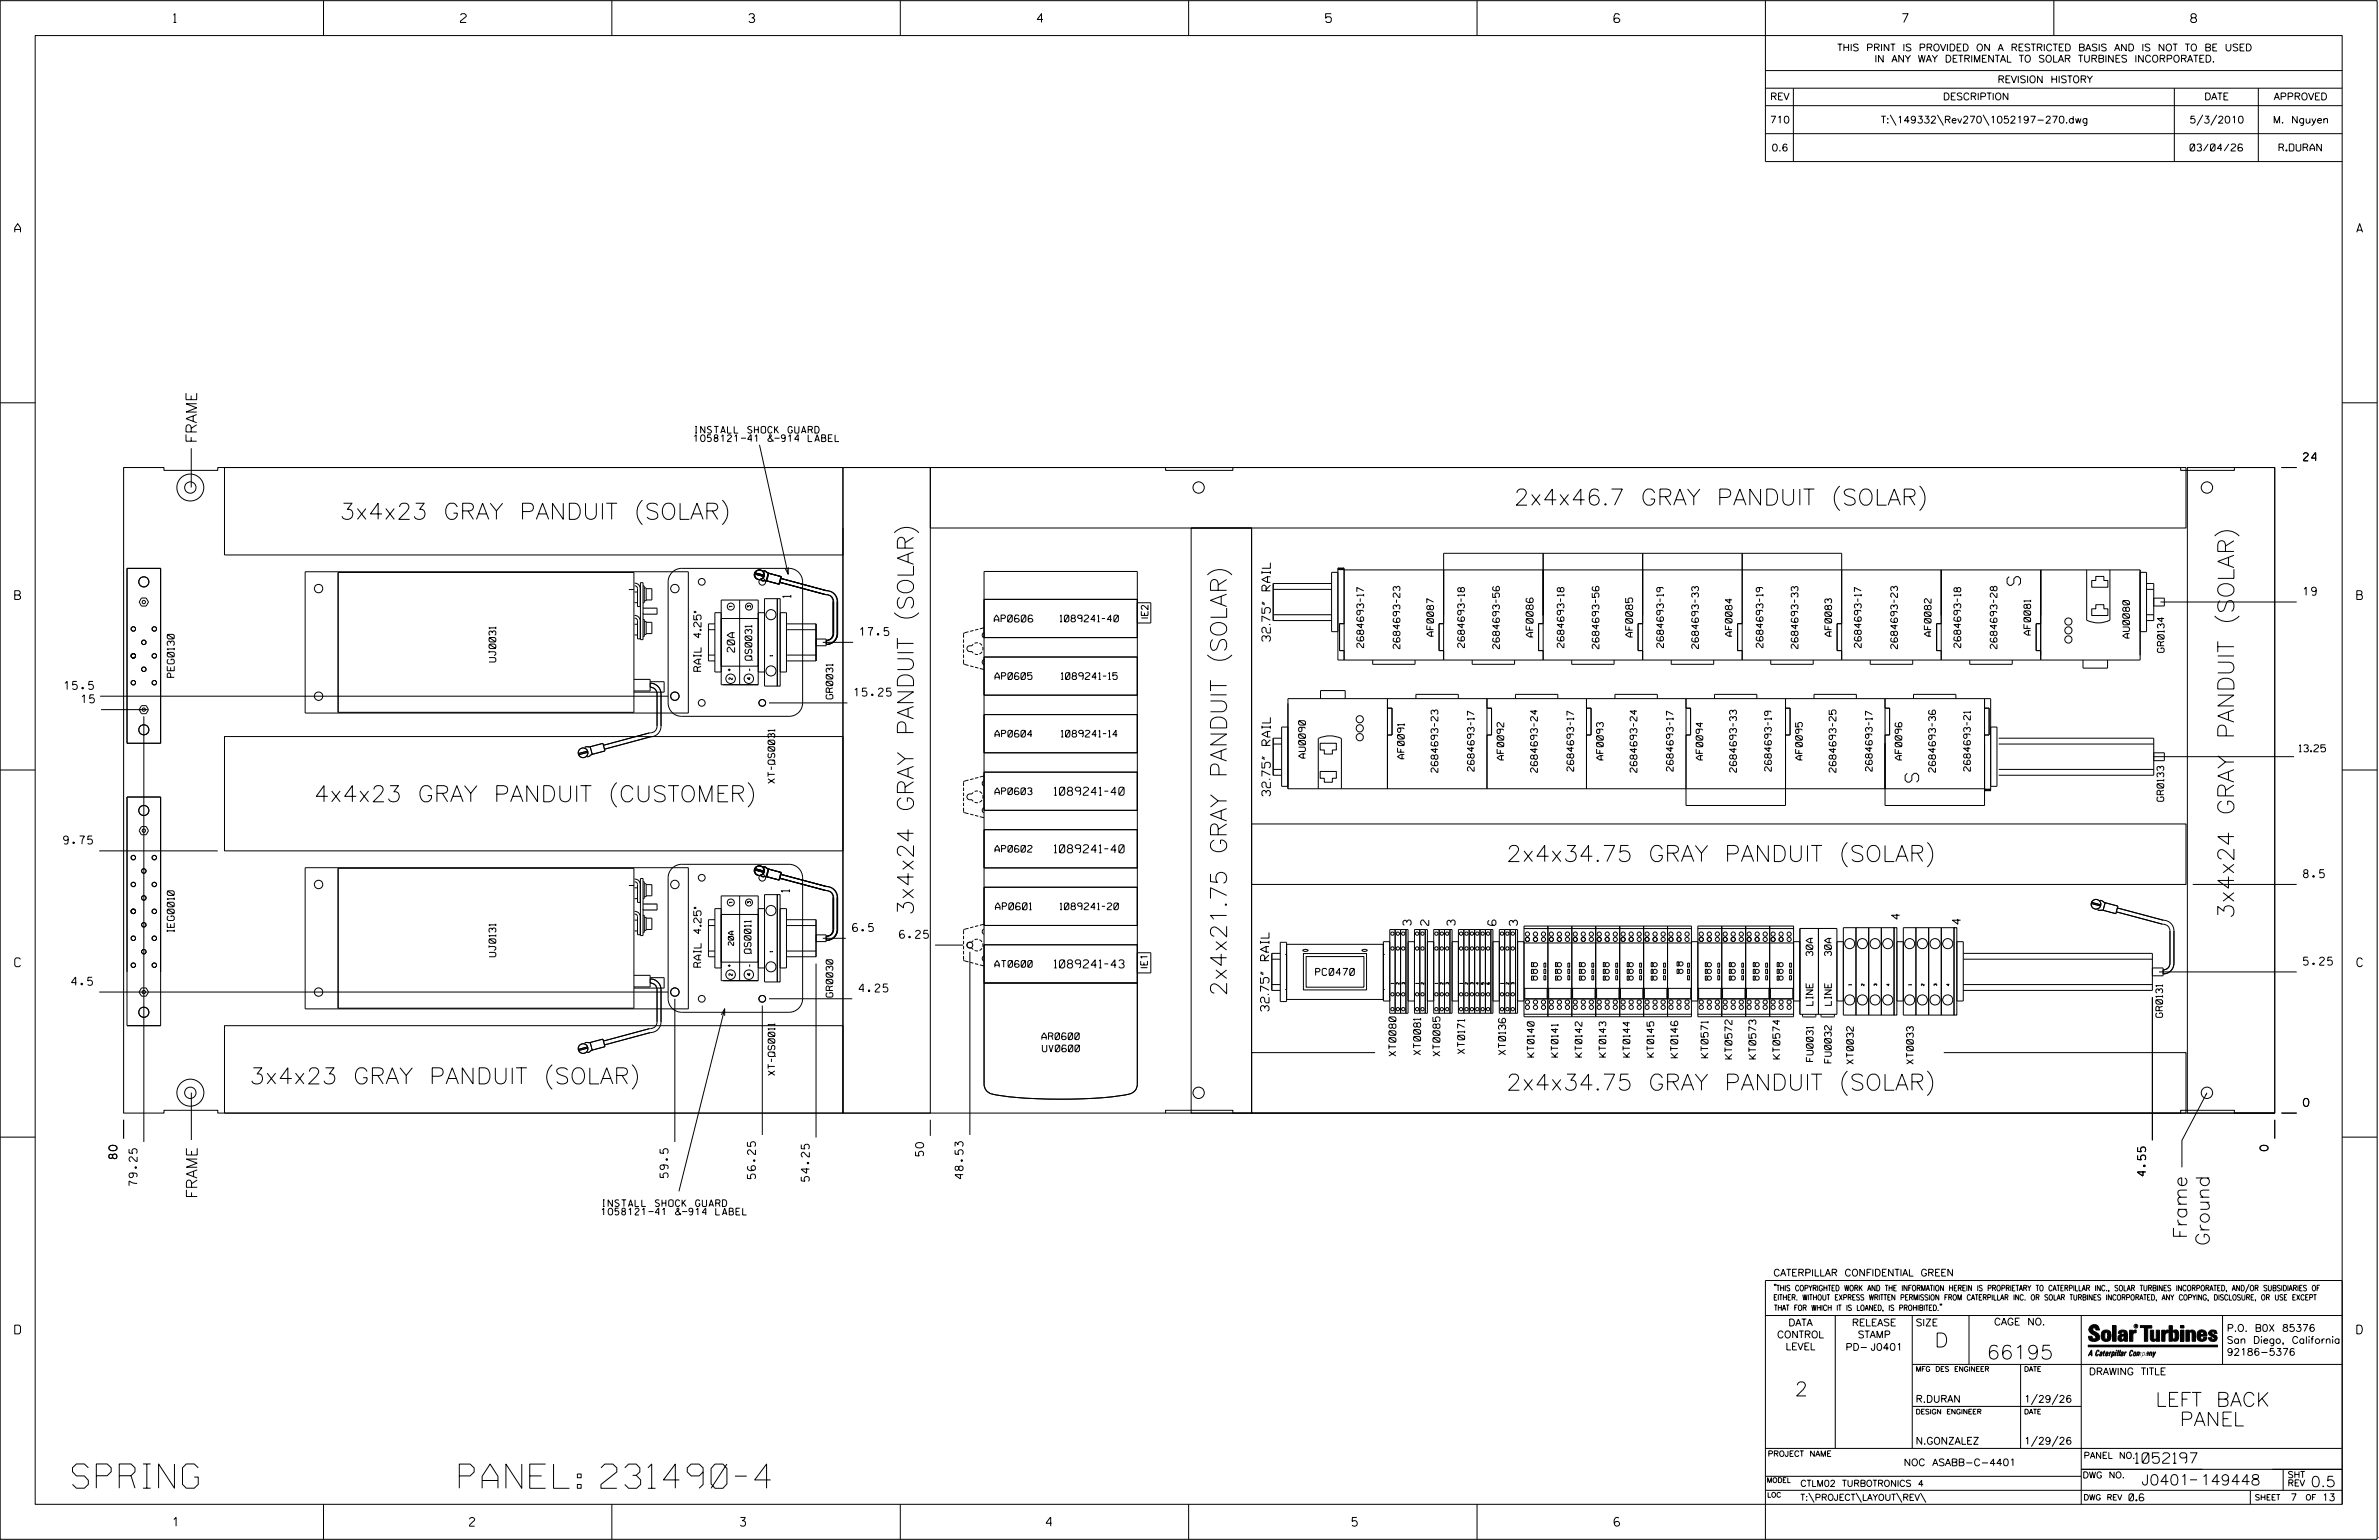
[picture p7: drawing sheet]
<svg xmlns="http://www.w3.org/2000/svg" width="864mm" height="559mm" viewBox="0 0 864 559" stroke-linecap="round" stroke-linejoin="round" font-family="sans-serif">
<defs><g id="words">
<g font-size="8.8">
<text x="26.3" y="540">SPRING</text>
<text x="166.7" y="540">PANEL: 231490-4</text>
</g>
<g font-size="5.9">
<text x="549.6" y="183.3">2x4x46.7 GRAY PANDUIT (SOLAR)</text>
<text x="123.3" y="188.4">3x4x23 GRAY PANDUIT (SOLAR)</text>
<text x="114" y="290.9">4x4x23 GRAY PANDUIT (CUSTOMER)</text>
<text x="546.8" y="312.6">2x4x34.75 GRAY PANDUIT (SOLAR)</text>
<text x="331.6" y="332.2" transform="rotate(-90 331.6 332.2)">3x4x24 GRAY PANDUIT (SOLAR)</text>
<text x="810.9" y="333.4" transform="rotate(-90 810.9 333.4)">3x4x24 GRAY PANDUIT (SOLAR)</text>
<text x="445.3" y="361.5" transform="rotate(-90 445.3 361.5)">2x4x21.75 GRAY PANDUIT (SOLAR)</text>
<text x="90.6" y="393.3">3x4x23 GRAY PANDUIT (SOLAR)</text>
<text x="546.8" y="395.6">2x4x34.75 GRAY PANDUIT (SOLAR)</text>
</g>
<g font-size="5.1">
<text x="702.3" y="488.8">D</text>
<text x="721.2" y="493.2">66195</text>
<text x="651.5" y="506.5">2</text>
<text x="782.4" y="510.3">LEFT BACK</text>
<text x="791.3" y="517.4">PANEL</text>
</g>
<g font-size="4.9">
<text x="728.6" y="209.2" transform="rotate(90 728.6 209.2)">S</text>
<text x="696.5" y="283.8" transform="rotate(-90 696.5 283.8)">S</text>
<text x="793.9" y="449.5" transform="rotate(-90 793.9 449.5)">Frame</text>
<text x="802" y="454.6" transform="rotate(-90 802 454.6)">Ground</text>
</g>
<g font-size="3.9">
<text x="71.4" y="160.8" transform="rotate(-90 71.4 160.8)">FRAME</text>
<text x="71.6" y="434.9" transform="rotate(-90 71.6 434.9)">FRAME</text>
</g>
<g font-size="3.8">
<text x="775.1" y="531">1052197</text>
<text x="777.4" y="538.9">J0401</text>
<text x="798.8" y="538.9">149448</text>
<text x="838.8" y="539.5">0.5</text>
</g>
<g font-size="3.2">
<text x="63" y="8.2">1</text>
<text x="167.2" y="8.2">2</text>
<text x="271.8" y="8.2">3</text>
<text x="376.5" y="8.2">4</text>
<text x="481.2" y="8.2">5</text>
<text x="690.6" y="8.2">7</text>
<text x="795.3" y="8.2">8</text>
<text x="5.4" y="84.3">A</text>
<text x="855.5" y="84.3">A</text>
<text x="5.4" y="217.5">B</text>
<text x="855.6" y="217.5">B</text>
<text x="5.4" y="350.8">C</text>
<text x="855.6" y="350.8">C</text>
<text x="5.4" y="484">D</text>
<text x="855.6" y="484">D</text>
<text x="62.8" y="553.8">1</text>
<text x="170.4" y="553.8">2</text>
<text x="268.8" y="553.8">3</text>
<text x="379.8" y="553.8">4</text>
<text x="490.8" y="553.8">5</text>
<text x="585.9" y="553.8">6</text>
</g>
<g font-size="3.1">
<text x="461.1" y="232.7" transform="rotate(-90 461.1 232.7)">32.75&quot; RAIL</text>
<text x="461.1" y="288.9" transform="rotate(-90 461.1 288.9)">32.75&quot; RAIL</text>
<text x="460.7" y="367" transform="rotate(-90 460.7 367)">32.75&quot; RAIL</text>
</g>
<g font-size="2.9">
<text x="836.2" y="167.2">24</text>
<text x="287.1" y="216.9" transform="rotate(-90 287.1 216.9)">1</text>
<text x="836.2" y="216">19</text>
<text x="312.2" y="230.7">17.5</text>
<text x="23.4" y="250.2">15.5</text>
<text x="29.6" y="255.1">15</text>
<text x="310.1" y="252.6">15.25</text>
<text x="382.7" y="288.6">1089241-40</text>
<text x="23.1" y="306.3">9.75</text>
<text x="382.7" y="309.4">1089241-40</text>
<text x="286.6" y="323.7" transform="rotate(-90 286.6 323.7)">1</text>
<text x="836.2" y="318.5">8.5</text>
<text x="512.2" y="335.8" transform="rotate(-90 512.2 335.8)">3</text>
<text x="518.6" y="335.8" transform="rotate(-90 518.6 335.8)">2</text>
<text x="528.2" y="335.8" transform="rotate(-90 528.2 335.8)">3</text>
<text x="550.8" y="335.8" transform="rotate(-90 550.8 335.8)">3</text>
<text x="689.6" y="333.5" transform="rotate(-90 689.6 333.5)">4</text>
<text x="711.7" y="335.3" transform="rotate(-90 711.7 335.3)">4</text>
<text x="309.5" y="338">6.5</text>
<text x="326.5" y="340.5">6.25</text>
<text x="382.7" y="351.2">1089241-43</text>
<text x="836.2" y="350.2">5.25</text>
<text x="26" y="357.5">4.5</text>
<text x="311.8" y="360">4.25</text>
<text x="836.2" y="401.5">0</text>
<text x="335.3" y="419.5" transform="rotate(-90 335.3 419.5)">50</text>
<text x="823.3" y="417.5" transform="rotate(-90 823.3 417.5)">0</text>
<text x="42.4" y="420.5" transform="rotate(-90 42.4 420.5)">80</text>
<text x="49.8" y="430.2" transform="rotate(-90 49.8 430.2)">79.25</text>
<text x="242.5" y="427.3" transform="rotate(-90 242.5 427.3)">59.5</text>
<text x="274.3" y="427.7" transform="rotate(-90 274.3 427.7)">56.25</text>
<text x="293.8" y="428.6" transform="rotate(-90 293.8 428.6)">54.25</text>
<text x="349.6" y="427.7" transform="rotate(-90 349.6 427.7)">48.53</text>
<text x="778.9" y="426.7" transform="rotate(-90 778.9 426.7)">4.55</text>
</g>
<g font-size="2.7">
<text x="266.7" y="236.6" transform="rotate(-90 266.7 236.6)">20A</text>
<text x="254.5" y="243.6" transform="rotate(-90 254.5 243.6)">RAIL 4.25&quot;</text>
<text x="254.5" y="350.9" transform="rotate(-90 254.5 350.9)">RAIL 4.25&quot;</text>
</g>
<text font-size="2.6" x="834.6" y="272.8">13.25</text>
<g font-size="2.5">
<text x="666.9" y="18.5">THIS PRINT IS PROVIDED ON A RESTRICTED BASIS AND IS NOT TO BE USED</text>
<text x="680.5" y="22.6">IN ANY WAY DETRIMENTAL TO SOLAR TURBINES INCORPORATED.</text>
<text x="725.1" y="30">REVISION HISTORY</text>
<text x="642.6" y="36.3">REV</text>
<text x="705.3" y="36.3">DESCRIPTION</text>
<text x="800.2" y="36.3">DATE</text>
<text x="825.4" y="36.3">APPROVED</text>
<text x="642.5" y="44.7">710</text>
<text x="682.8" y="44.7">T:\149332\Rev270\1052197-270.dwg</text>
<text x="794.8" y="44.7">5/3/2010</text>
<text x="825.1" y="44.7">M. Nguyen</text>
<text x="643.1" y="54.8">0.6</text>
<text x="795" y="54.8">03/04/26</text>
<text x="827.3" y="54.8">R.DURAN</text>
<text x="360.9" y="225.7">AP0606</text>
<text x="556.6" y="231.1" transform="rotate(-90 556.6 231.1)">AF0086</text>
<text x="592.7" y="231.1" transform="rotate(-90 592.7 231.1)">AF0085</text>
<text x="63.2" y="245.8" transform="rotate(-90 63.2 245.8)">PEG0130</text>
<text x="361.3" y="330.1">AP0601</text>
<text x="63.2" y="338.2" transform="rotate(-90 63.2 338.2)">IEG0010</text>
<text x="477.6" y="353.9">PC0470</text>
<text x="506.7" y="383.2" transform="rotate(-90 506.7 383.2)">XT0080</text>
<text x="515.7" y="382.8" transform="rotate(-90 515.7 382.8)">XT0081</text>
<text x="522.7" y="383.2" transform="rotate(-90 522.7 383.2)">XT0085</text>
<text x="531.7" y="382.3" transform="rotate(-90 531.7 382.3)">XT0171</text>
<text x="546.5" y="382.7" transform="rotate(-90 546.5 382.7)">XT0136</text>
<text x="609" y="383.8" transform="rotate(-90 609 383.8)">KT0146</text>
<text x="620" y="383.8" transform="rotate(-90 620 383.8)">KT0571</text>
<text x="628.7" y="384.3" transform="rotate(-90 628.7 384.3)">KT0572</text>
<text x="637.4" y="384.3" transform="rotate(-90 637.4 384.3)">KT0573</text>
<text x="646.1" y="384.3" transform="rotate(-90 646.1 384.3)">KT0574</text>
<text x="643.8" y="463">CATERPILLAR CONFIDENTIAL GREEN</text>
<text x="645.1" y="485.5">CONTROL</text>
<text x="649.2" y="481.1">DATA</text>
<text x="672.3" y="481.1">RELEASE</text>
<text x="674.4" y="485.5">STAMP</text>
<text x="695.4" y="481.1">SIZE</text>
<text x="723.8" y="480.8">CAGE NO.</text>
<text x="808.4" y="483.1">P.O. B0X 85376</text>
<text x="648.2" y="489.8">LEVEL</text>
<text x="669.9" y="490">PD- J0401</text>
<text x="808.4" y="487.5">San Diego, California</text>
<text x="808.4" y="491.8">92186-5376</text>
<text x="758.3" y="498.9">DRAWING TITLE</text>
<text x="695.4" y="508.9">R.DURAN</text>
<text x="734.8" y="508.9">1/29/26</text>
<text x="695.4" y="524.1">N.GONZALEZ</text>
<text x="734.8" y="524.1">1/29/26</text>
<text x="691.1" y="531.9">NOC ASABB-C-4401</text>
<text x="772.8" y="544.6">0.6</text>
<text x="831.4" y="544.6">7</text>
<text x="842.9" y="544.6">13</text>
</g>
<g font-size="2.4">
<text x="251.9" y="160.2">1058121-41 &amp;-914 LABEL</text>
<text x="251.9" y="157.2">INSTALL SHOCK GUARD</text>
<text x="384.8" y="225.7">1089241-40</text>
<text x="416.7" y="224.7" transform="rotate(-90 416.7 224.7)">IE2</text>
<text x="520.4" y="230.9" transform="rotate(-90 520.4 230.9)">AF0087</text>
<text x="628.8" y="230.9" transform="rotate(-90 628.8 230.9)">AF0084</text>
<text x="664.9" y="230.9" transform="rotate(-90 664.9 230.9)">AF0083</text>
<text x="701" y="230.9" transform="rotate(-90 701 230.9)">AF0082</text>
<text x="737.1" y="230.4" transform="rotate(-90 737.1 230.4)">AF0081</text>
<text x="773" y="231.5" transform="rotate(-90 773 231.5)">AU0080</text>
<text x="272.9" y="239.6" transform="rotate(-90 272.9 239.6)">QS0031</text>
<text x="495" y="235" transform="rotate(-90 495 235)">2684693-17</text>
<text x="508.2" y="235.4" transform="rotate(-90 508.2 235.4)">2684693-23</text>
<text x="531.6" y="235" transform="rotate(-90 531.6 235)">2684693-18</text>
<text x="544.3" y="235.4" transform="rotate(-90 544.3 235.4)">2684693-56</text>
<text x="567.7" y="235" transform="rotate(-90 567.7 235)">2684693-18</text>
<text x="580.4" y="235.4" transform="rotate(-90 580.4 235.4)">2684693-56</text>
<text x="603.9" y="235" transform="rotate(-90 603.9 235)">2684693-19</text>
<text x="616.6" y="235.4" transform="rotate(-90 616.6 235.4)">2684693-33</text>
<text x="640" y="235" transform="rotate(-90 640 235)">2684693-19</text>
<text x="652.7" y="235.4" transform="rotate(-90 652.7 235.4)">2684693-33</text>
<text x="675.6" y="235" transform="rotate(-90 675.6 235)">2684693-17</text>
<text x="688.8" y="235.4" transform="rotate(-90 688.8 235.4)">2684693-23</text>
<text x="711.7" y="235" transform="rotate(-90 711.7 235)">2684693-18</text>
<text x="724.9" y="235.4" transform="rotate(-90 724.9 235.4)">2684693-28</text>
<text x="785.6" y="236.7" transform="rotate(-90 785.6 236.7)">GR0134</text>
<text x="180" y="240.2" transform="rotate(-90 180 240.2)">UJ0031</text>
<text x="361.2" y="246.5">AP0605</text>
<text x="385.2" y="246.5">1089241-15</text>
<text x="302.3" y="253.6" transform="rotate(-90 302.3 253.6)">GR0031</text>
<text x="361.2" y="267.4">AP0604</text>
<text x="385.2" y="267.4">1089241-14</text>
<text x="473.9" y="275.1" transform="rotate(-90 473.9 275.1)">AU0090</text>
<text x="509.8" y="275.4" transform="rotate(-90 509.8 275.4)">AF0091</text>
<text x="545.9" y="275.8" transform="rotate(-90 545.9 275.8)">AF0092</text>
<text x="582" y="275.8" transform="rotate(-90 582 275.8)">AF0093</text>
<text x="618.1" y="275.8" transform="rotate(-90 618.1 275.8)">AF0094</text>
<text x="654.3" y="275.8" transform="rotate(-90 654.3 275.8)">AF0095</text>
<text x="690.4" y="275.8" transform="rotate(-90 690.4 275.8)">AF0096</text>
<text x="522" y="280.3" transform="rotate(-90 522 280.3)">2684693-23</text>
<text x="535.1" y="279.8" transform="rotate(-90 535.1 279.8)">2684693-17</text>
<text x="558.1" y="280.3" transform="rotate(-90 558.1 280.3)">2684693-24</text>
<text x="571.3" y="279.8" transform="rotate(-90 571.3 279.8)">2684693-17</text>
<text x="594.2" y="280.3" transform="rotate(-90 594.2 280.3)">2684693-24</text>
<text x="607.4" y="279.8" transform="rotate(-90 607.4 279.8)">2684693-17</text>
<text x="630.3" y="280.2" transform="rotate(-90 630.3 280.2)">2684693-33</text>
<text x="643" y="279.8" transform="rotate(-90 643 279.8)">2684693-19</text>
<text x="666.5" y="280.3" transform="rotate(-90 666.5 280.3)">2684693-25</text>
<text x="679.6" y="279.8" transform="rotate(-90 679.6 279.8)">2684693-17</text>
<text x="702.6" y="280.2" transform="rotate(-90 702.6 280.2)">2684693-36</text>
<text x="715.3" y="279.8" transform="rotate(-90 715.3 279.8)">2684693-21</text>
<text x="281.2" y="284.2" transform="rotate(-90 281.2 284.2)">XT-QS0031</text>
<text x="361.2" y="288.3">AP0603</text>
<text x="785.5" y="290.8" transform="rotate(-90 785.5 290.8)">GR0133</text>
<text x="361.2" y="309.2">AP0602</text>
<text x="384.8" y="330.1">1089241-20</text>
<text x="180" y="347.2" transform="rotate(-90 180 347.2)">UJ0131</text>
<text x="272.6" y="345.9" transform="rotate(-90 272.6 345.9)">QS0011</text>
<text x="658.1" y="346.8" transform="rotate(-90 658.1 346.8)">30A</text>
<text x="664.8" y="346.8" transform="rotate(-90 664.8 346.8)">30A</text>
<text x="361.1" y="351">AT0600</text>
<text x="416.5" y="351.6" transform="rotate(-90 416.5 351.6)">IE1</text>
<text x="302.3" y="361.8" transform="rotate(-90 302.3 361.8)">GR0030</text>
<text x="658.1" y="364.8" transform="rotate(-90 658.1 364.8)">LINE</text>
<text x="664.8" y="364.8" transform="rotate(-90 664.8 364.8)">LINE</text>
<text x="785.1" y="369.2" transform="rotate(-90 785.1 369.2)">GR0131</text>
<text x="378.2" y="377.2">AR0600</text>
<text x="378.4" y="381.6">UV0600</text>
<text x="556.9" y="383.6" transform="rotate(-90 556.9 383.6)">KT0140</text>
<text x="565.6" y="383.6" transform="rotate(-90 565.6 383.6)">KT0141</text>
<text x="574.3" y="383.6" transform="rotate(-90 574.3 383.6)">KT0142</text>
<text x="582.9" y="383.6" transform="rotate(-90 582.9 383.6)">KT0143</text>
<text x="591.6" y="383.6" transform="rotate(-90 591.6 383.6)">KT0144</text>
<text x="600.3" y="383.6" transform="rotate(-90 600.3 383.6)">KT0145</text>
<text x="658.2" y="385.2" transform="rotate(-90 658.2 385.2)">FU0031</text>
<text x="664.8" y="385.7" transform="rotate(-90 664.8 385.7)">FU0032</text>
<text x="672.8" y="386.1" transform="rotate(-90 672.8 386.1)">XT0032</text>
<text x="694.6" y="386.1" transform="rotate(-90 694.6 386.1)">XT0033</text>
<text x="281.3" y="390.2" transform="rotate(-90 281.3 390.2)">XT-QS0011</text>
<text x="218.3" y="437.8">INSTALL SHOCK GUARD</text>
<text x="218.3" y="440.8">1058121-41 &amp;-914 LABEL</text>
</g>
<g font-size="2.3">
<text x="756.4" y="529.2">PANEL NO.</text>
<text x="653.5" y="539.4">CTLM02 TURBOTRONICS 4</text>
<text x="756" y="536.3">DWG NO.</text>
<text x="830.4" y="539.3">REV</text>
<text x="830.4" y="536.2">SHT</text>
<text x="653.5" y="544.5">T:\PROJECT\LAYOUT\REV\</text>
</g>
<g font-size="2">
<text x="266.3" y="343" transform="rotate(-90 266.3 343)">20A</text>
<text x="643.8" y="468.4">&quot;THIS COPYRIGHTED WORK AND THE INFORMATION HEREIN IS PROPRIETARY TO CATERPILLAR INC., SOLAR TURBINES INCORPORATED, AND/OR SUBSIDIARIES OF</text>
<text x="643.8" y="471.8">EITHER. WITHOUT EXPRESS WRITTEN PERMISSION FROM CATERPILLAR INC. OR SOLAR TURBINES INCORPORATED, ANY COPYING, DISCLOSURE, OR USE EXCEPT</text>
<text x="644" y="475.6">THAT FOR WHICH IT IS LOANED, IS PROHIBITED.&quot;</text>
<text x="641.7" y="528.5">PROJECT NAME</text>
<text x="756.3" y="544.3">DWG REV</text>
<text x="818.5" y="544.3">SHEET</text>
<text x="836.9" y="544.3">OF</text>
</g>
<g font-size="1.8">
<text x="695.4" y="497.6">MFG DES ENGINEER</text>
<text x="734.8" y="497.6">DATE</text>
<text x="695.4" y="513.1">DESIGN ENGINEER</text>
<text x="734.8" y="513.1">DATE</text>
<text x="641.3" y="538">MODEL</text>
<text x="641.5" y="543.3">LOC</text>
</g>
<g font-size="1.2">
<text x="265.9" y="220.5" transform="rotate(-90 265.9 220.5)">1</text>
<text x="272.5" y="220.5" transform="rotate(-90 272.5 220.5)">3</text>
<text x="272.8" y="243.5" transform="rotate(-90 272.8 243.5)">-</text>
<text x="265.8" y="246.6" transform="rotate(-90 265.8 246.6)">2</text>
<text x="272.4" y="246.6" transform="rotate(-90 272.4 246.6)">4</text>
<text x="265.9" y="327.8" transform="rotate(-90 265.9 327.8)">1</text>
<text x="272.5" y="327.8" transform="rotate(-90 272.5 327.8)">3</text>
<text x="272.8" y="350.8" transform="rotate(-90 272.8 350.8)">-</text>
<text x="265.8" y="354" transform="rotate(-90 265.8 354)">2</text>
<text x="272.4" y="354" transform="rotate(-90 272.4 354)">4</text>
</g>
<g font-size="1">
<text x="280.5" y="238.1" transform="rotate(-90 280.5 238.1)">1</text>
<text x="280.5" y="345.5" transform="rotate(-90 280.5 345.5)">1</text>
<text x="506" y="357" transform="rotate(-90 506 357)">1</text>
<text x="507.9" y="357.2" transform="rotate(-90 507.9 357.2)">2</text>
<text x="509.9" y="357.2" transform="rotate(-90 509.9 357.2)">3</text>
<text x="514.9" y="357" transform="rotate(-90 514.9 357)">1</text>
<text x="516.9" y="357.2" transform="rotate(-90 516.9 357.2)">2</text>
<text x="521.9" y="357" transform="rotate(-90 521.9 357)">1</text>
<text x="523.9" y="357.2" transform="rotate(-90 523.9 357.2)">2</text>
<text x="525.8" y="357.2" transform="rotate(-90 525.8 357.2)">3</text>
<text x="530.9" y="357" transform="rotate(-90 530.9 357)">1</text>
<text x="532.8" y="357.2" transform="rotate(-90 532.8 357.2)">2</text>
<text x="534.8" y="357.2" transform="rotate(-90 534.8 357.2)">3</text>
<text x="536.8" y="357.2" transform="rotate(-90 536.8 357.2)">4</text>
<text x="538.7" y="357.2" transform="rotate(-90 538.7 357.2)">5</text>
<text x="540.7" y="357.2" transform="rotate(-90 540.7 357.2)">6</text>
<text x="545.7" y="357" transform="rotate(-90 545.7 357)">1</text>
<text x="547.7" y="357.2" transform="rotate(-90 547.7 357.2)">2</text>
<text x="549.6" y="357.2" transform="rotate(-90 549.6 357.2)">3</text>
<text x="672.1" y="357.5" transform="rotate(-90 672.1 357.5)">1</text>
<text x="676.7" y="357.7" transform="rotate(-90 676.7 357.7)">2</text>
<text x="681.3" y="357.7" transform="rotate(-90 681.3 357.7)">3</text>
<text x="685.9" y="357.7" transform="rotate(-90 685.9 357.7)">4</text>
<text x="693.8" y="357.5" transform="rotate(-90 693.8 357.5)">1</text>
<text x="698.4" y="357.7" transform="rotate(-90 698.4 357.7)">2</text>
<text x="703" y="357.7" transform="rotate(-90 703 357.7)">3</text>
<text x="707.7" y="357.7" transform="rotate(-90 707.7 357.7)">4</text>
</g>
<text font-size=".9" x="775.1" y="481.7">R</text>
</g></defs>
<g fill="none" stroke="#000" stroke-width=".36">
<path d="M.1 .2h862.8v558.4h-862.8zM12.8 12.9h837.4v533h-837.4zM117.4 .2v12.7M222.1 .2v12.7M326.8 .2v12.7M431.5 .2v12.7M536.2 .2v12.7M587.9 5.5l-.5-.5h-1l-.5 1v1.7l.5 .4h1l.6-.4v-.6l-.6-.5h-1l-.5 .5M640.9 .2v58.4h209.3M745.6 .2v12.7M640.9 25.6h209.3M640.9 32h209.3"/>
<path d="M640.9 38.3h209.3M651 32v26.6M789.3 32v26.6M819.8 32v26.6M640.9 48.5h209.3M686.2 41.7l2.1 3.8M703.3 41.7l2.2 3.8M719.9 41.7l2.1 3.8M799.6 41.7l-2.1 3.8M804.7 41.7l-2.2 3.8M.1 146.2h12.7M850.2 146.2h12.7"/>
<path d="M44.9 169.7h14.6v1h19.6v-1h344v1h24.4v-1h344.1v1h19.5v-1h14.6v234.2h-14.6v-1h-19.5v1h-344.1v-1h-24.4v1h-344v-1h-19.6v1h-14.6zM69.4 162.7v14.2M81.5 169.7h224.5v31.7h-224.5zM275.7 161.4l10.4 47M306 169.7h31.7v234.2h-31.7zM337.7 169.7h455.8v21.9h-455.8zM667.8 176.4a6 6 0 0 0 0 8.9M696.8 176.4a6 6 0 0 1 0 8.9M794 169.7h31.7v234.2h-31.7zM828.2 169.7h5.5M233.2 181.5a6 6 0 0 0 0 8.9M262.2 181.5a6 6 0 0 1 0 8.9"/>
<path d="M306 191.6v212.3M324.6 193.3a6 6 0 0 1 9 0M432.4 191.6h21.9v212.3h-21.9zM432.4 191.6h21.9v212.3M803.9 194.5a6 6 0 0 1 9 0M46.1 206.2h12.2v63.5h-12.2zM51.4 217h1.7l.8 1.4-.8 1.5h-1.7l-.9-1.5zM110.8 207.5h139.1v51.2h-139.1zM122.7 207.7h107.4v50.8h-107.4zM228.3 213.9h1.8M230.3 218.7h1.1M230.3 214.8h1.1"/>
<path d="M230.3 211.6a1.99 1.99 0 0 1 2.1 2v6.5h-1v-6.5a.98 .98 0 0 0-1.1-1M232.5 211.4h.9v20.7h-.9zM233.4 212.6h.5v6.1h-.5M233.9 213.3h.7v4.7h-.7M234.6 213.6h2v4.1h-2M244 207.7l1.6-1.1 1.8-.4h39.1a4.9 4.9 0 0 1 4.9 4.9v44a4.9 4.9 0 0 1-4.9 4.8h-39.1a4.9 4.9 0 0 1-4.9-4.8v-44l.4-1.8zM261.8 217.7h13.4v30.8h-13.4zM268.5 217.7v30.8M273.8 208.3l3.6 .9M273.9 207.9l3.6 .8M276.2 210.6l2.1 .2M276.4 210.6l2.1 .2"/>
<path d="M277.1 207.1l2 .9M277.3 207.1l2 .9M277.5 217.2h4.7v31.8h-4.7zM279.1 208l4.6 1.2-.7 2.8-4.9-1.3 .8-2.7 4.6 1.2-.7 2.8M279.1 208l-.8 2.7M282.2 217.2h1v31.8h-1zM283.1 211.3l16.7 4.5M283.3 209.9l16.7 4.4a3.9 3.9 0 0 1 3.9 3.9v11.7a4 4 0 0 1-4 3.9M283.5 209.9l16.7 4.4a3.9 3.9 0 0 1 3.9 3.9v11.7a3.9 3.9 0 0 1-4 3.9v-1.4a2.48 2.48 0 0 0 2.5-2.5v-11.7a2.55 2.55 0 0 0-3-2.4l-16.7-4.5M286.2 205.8l-.1 2.6-1.1-2.3M300 215.8a2.41 2.41 0 0 1 2.4 2.4v11.7a2.47 2.47 0 0 1-2.4 2.5M357.2 217.5h55.7v13.9h-55.7z"/>
<path d="M357.2 217.5h55.7M357.2 207.4h55.7v186a4 4 0 0 1-4.2 3.9l-6.9 .9-8.8 .5-10.2 .1-9-.2a63.7 63.7 0 0 1-14.7-2 3.7 3.7 0 0 1-1.9-3.2zM412.9 218.7h4.9v7.4h-4.9M438.3 208.6a6 6 0 0 1 8.9 0M462.2 213.9h21.1M483.3 211.7h-21.1v13.5h21.1M485.7 206.1v33.4h291.2v-32.7h-289M485.7 206.1h2.2M485.7 207.7h-2.3v21.5h2.3M487.9 206.1v33.4M487.9 206.1l-2.2 .6h2.2l-2.2-.6M560.2 200.8v38.7"/>
<path d="M596.3 200.8v38.7M632.4 200.8v38.7M704.7 206.8v32.7M740.8 206.8v32.7M757.5 206.8v18.2a9.5 9.5 0 0 0 8.4 0v-18.2M759.3 210.6h1.5v-1.4h2.9v1.4h1.5v2.5h-5.9zM776.9 207.7h2.3v21.5h-2.3M779.2 211.7h2.6v13.5h-2.6M779.2 213.9h2.6M781.8 217h3.9v2.9h-3.9M784.3 218.4h49.4M230.3 230.4h1.1"/>
<path d="M230.3 226.5h1.1M230.3 223.3a1.99 1.99 0 0 1 2.1 2v6.5h-1v-6.5a.99 .99 0 0 0-1.1-1M233.4 224.8h.5v6.1h-.5M233.4 220.6l1.3 .2 .2-.2 .3 .2 .2-.2 .3 .2 .2-.2 .2 .2 .3-.2 .2 .2 .3-.2 .2 .2 .3-.2 .2 .2 .3-.2 .2 .2 .2-.2 .2 2.3-1.1-.2-.3 .3-.2-.3-.3 .3-.2-.3-.3 .3-.2-.3-.2 .3-.3-.3-.2 .3-.3-.3-.2 .3-.2-.3-.3 .3-.2-.3-.3 .3-.3-.6M233.9 225.5h.7v4.7h-.7M234.6 225.8h2v4.1h-2M257.2 228.5h2.3M257.2 237.7h2.3M259.5 226.4h-2.3v13.4h2.3M261.8 224.4h13.4v17.3h-13.4zM261.8 222.3h-2.3v21.5h2.3M275.2 222.3h2.3"/>
<path d="M283.2 222.3h2.3v21.5h-2.3zM285.7 226.4h10.5v13.4h-10.5M285.7 228.5h10.5M285.7 237.7h10.5M296.2 231.9h3.7v2.4h-3.7M298.7 233.1h11M299.9 232.4h.1M324.6 222.3a6 6 0 0 0 9 0M349.8 239.3l.1 1.7 1.7 .5M349.8 232v1.2M349.8 233.9v1.2M349.8 235.7v1.2"/>
<path d="M349.8 237.5v1.2M351.6 229.2l-1.7 .5-.1 1.7M353.3 233.8l-.5 .5h-.7a1.06 1.06 0 0 0-1.1 1.1 1.06 1.06 0 0 0 1.1 1h.7l.5 .6M353.4 228.8l-1.2 .3M353.8 237.3l1.2 .2M355 233.3l-1.2 .1M355.1 228.3l-1.2 .3M355.6 233.4l.9 .8M356.5 236.5l-.9 .8M356.7 234.8v1.2M357.2 239.3a1.08 1.08 0 0 0-.6 1 1.08 1.08 0 0 0 .6 .9M357.2 227.8l-1.5 .4"/>
<path d="M357.2 229.5a1.06 1.06 0 0 0-.6 1 1.06 1.06 0 0 0 .6 1M357.2 238.4h55.7v13.8h-55.7zM357.2 238.4h55.7M357.2 231.4h55.7M438.3 237.6a6 6 0 0 0 8.9 0M462.2 223.1h21.1M487.9 226.3h-1.6v9.8h1.6M498.3 239.5v1.6h15.4v-1.6M524.1 226.3h-1.7v9.8h1.7M524.1 239.5v-38.7h144.4v38.7M534.4 239.5v1.6h15.4v-1.6M560.2 226.3h-1.7v9.8h1.7"/>
<path d="M570.5 239.5v1.6h15.4v-1.6M596.3 226.3h-1.7v9.8h1.7M606.7 239.5v1.6h15.4v-1.6M632.4 226.3h-1.6v9.8h1.6M642.8 239.5v1.6h15.4v-1.6M668.5 226.3h-1.6v9.8h1.6M678.9 239.5v1.6h15.4v-1.6M704.7 226.3h-1.7v9.8h1.7M715 239.5v1.6h15.5v-1.6M740.8 226.3h-1.7v9.8h1.7M756.1 239.5v2.9h9v-2.9M759.3 220.9h1.5v-1.5h2.9v1.5h1.5v2.4h-5.9z"/>
<path d="M779.2 223.1h2.6M803.9 223.5a6 6 0 0 0 9 0M36.3 252.6h206.2M36.7 257.5h17M51.4 256h1.7l.8 1.5-.8 1.5h-1.7l-.9-1.5zM52.2 259.9v154.5M230.1 246.5h5.9v4.2h-5.9M236 247.9a3.9 3.9 0 0 1 4 3.9v11.7a3.9 3.9 0 0 1-3.9 3.9l-16.7 4.5M236 249.3h.1M236 247.4h5.1v3.7h-11M236.1 249.3a2.47 2.47 0 0 1 2.4 2.5v11.7a2.5 2.5 0 0 1-2.8 2.5l-16.7 4.4M264.2 243.1h1.1"/>
<path d="M264.7 242.6v.9M275.2 243.8h2.3M279.2 255.1h28.4M352.2 241.7l1.2 .2M353.9 242.1l1.2 .3M355.7 242.6l1.5 .3M357.2 259.3h55.7v13.9h-55.7zM357.2 259.3h55.7M357.2 252.2h55.7M479.4 253.5v-2.9h8.9v2.9M503.7 257h1.6v9.7h-1.6M503.7 253.5v32.7"/>
<path d="M514 253.5v-1.5h15.4v1.5M539.8 257h1.6v9.7h-1.6M539.8 253.5v32.7M550.1 253.5v-1.5h15.4v1.5M575.9 257h1.7v9.7h-1.7M575.9 253.5v32.7M586.2 253.5v-1.5h15.4v1.5M612 257h1.7v9.7h-1.7M612 253.5v38.8h36.2v-38.8M622.4 253.5v-1.5h15.4v1.5M648.2 257h1.6v9.7h-1.6M658.5 253.5v-1.5h15.4v1.5"/>
<path d="M684.3 253.5v38.8h36.1v-38.8M684.3 257h1.6v9.7h-1.6M694.6 253.5v-1.5h15.4v1.5M720.4 257h1.7v9.7h-1.7M.1 279.4h12.7M81.5 267.3h224.5v41.5h-224.5zM213.3 272.6l-3.4 .8M213.4 273l-3.4 .9M214.2 271l4.7-1.3 .7 2.8-4.6 1.2zM214.4 270.9l-2.1 .2M215.2 273.7l-2 .9M357.2 273.2h55.7"/>
<path d="M462.2 279.2h3M462.2 270h3M465.2 267.9h-3v13.4h3M467.5 263.8h-2.3v21.5h2.3M479.2 269.7h5.9v2.4h-1.4v1.5h-3v-1.5h-1.5zM479.2 279.9h5.9v2.5h-1.4v1.4h-3v-1.4h-1.5zM722.6 263.8h2.3v21.5h-2.3M725.6 267.9h56.2v13.4h-56.2M725.6 279.2h56.2M725.6 270h56.2M781.8 273.2h3.9v2.8h-3.9M781.8 274.6h51"/>
<path d="M850.2 279.4h12.7M46.1 289.2h12.2v83h-12.2zM51.4 299.9h1.7l.8 1.5-.8 1.5h-1.7l-.9-1.5zM223.9 284a6 6 0 0 0 0 8.9M271.5 284a6 6 0 0 1 0 8.9M349.8 293.1l.1 1.7 1.7 .5M349.8 285.8v1.2M349.8 287.6v1.3M349.8 289.5v1.2M349.8 291.3v1.2M351.6 283l-1.7 .5-.1 1.7M352.2 295.4l1.2 .3"/>
<path d="M353.3 287.5l-.5 .6h-.7a1.06 1.06 0 0 0-1.1 1 1.06 1.06 0 0 0 1.1 1.1h.7l.5 .6M353.4 282.6l-1.2 .3M353.8 291.1l1.2 .2M353.9 295.9l1.2 .3M355 287l-1.2 .2M355.1 282.1l-1.2 .3M355.6 287.2l.9 .8M355.7 296.3l1.5 .4M356.5 290.3l-.9 .8M356.7 288.5v1.2M357.2 293.1a1.08 1.08 0 0 0-.6 .9 1.08 1.08 0 0 0 .6 1M357.2 281.6l-1.5 .3"/>
<path d="M357.2 283.3a1.09 1.09 0 0 0-.6 1 1.09 1.09 0 0 0 .6 1M357.2 280.2h55.7v13.8h-55.7zM357.2 280.2h55.7M357.2 294h55.7M454.3 299h339.2v21.9h-339.2zM478.5 286.2v-18.2a9.7 9.7 0 0 1 8.4 0v18.2M720.4 286.2h-252.9v-32.7h255.1v33.4M720.4 286.3l2.2 .6h-2.2l2.2-.6zM36 308.8h43.1M110.8 314.9h139.1v51.2h-139.1zM122.7 315.1h107.4v50.7h-107.4zM230.3 319a1.97 1.97 0 0 1 2.1 1.9v6.5h-1v-6.5a.97 .97 0 0 0-1.1-.9"/>
<path d="M232.5 318.8h.9v20.7h-.9zM233.4 319.9h.5v6.2h-.5M244 315.1l1.6-1.1 1.8-.4h39.1a4.9 4.9 0 0 1 4.9 4.9v43.9a4.9 4.9 0 0 1-4.9 4.9h-39.1a4.9 4.9 0 0 1-4.9-4.9v-43.9l.4-1.9zM273.8 315.6l3.4 .9M273.9 315.2l3.4 .9M274 315.6l3.4 .9M274.1 315.2l3.4 .9M276.2 318l2.1 .2M276.4 318l2.1 .2M277.1 314.5l2 .9M277.3 314.5l2 .9M278.3 318.1l.8-2.8 4.6 1.3-.7 2.7-4.9-1.2 .8-2.8 4.6 1.3-.7 2.7"/>
<path d="M282.9 318.7l16.7 4.4a2.58 2.58 0 0 1 2.8 2.5v11.7a2.41 2.41 0 0 1-2.4 2.4M283.3 317.3l16.7 4.4a4 4 0 0 1 3.9 3.9v11.7a4 4 0 0 1-4 3.9M283.5 317.3l16.7 4.4a3.9 3.9 0 0 1 3.9 3.9v11.7a3.9 3.9 0 0 1-4 3.9v-1.5a2.42 2.42 0 0 0 2.5-2.4v-11.7a2.55 2.55 0 0 0-2.8-2.5l-16.7-4.4M357.2 301.1h55.7v13.8h-55.7zM357.2 301.1h55.7M357.2 314.9h55.7M670.6 305.7a6 6 0 0 0 0 8.9M699.6 305.7a6 6 0 0 1 0 8.9M228.3 321.3h1.8M230.3 337.8h1.1M230.3 333.9h1.1M230.3 326.1h1.1"/>
<path d="M230.3 322.2h1.1M230.3 330.7a1.97 1.97 0 0 1 2.1 1.9v6.6h-1v-6.6a.97 .97 0 0 0-1.1-.9M233.4 332.1h.5v6.2h-.5M233.4 327.9l.8 .3 .3-.3 .2 .3 .2-.3 .3 .3 .2-.3 .3 .3 .2-.3 .2 .3 .3-.3 .2 .3 .3-.3 .2 .3 .3-.3 .2 .3 .3-.3 .2 .3 .2-.3 .2 2.3-1.1-.1-.3 .2-.2-.2-.3 .2-.2-.2-.3 .2-.2-.2-.2 .2-.3-.2-.2 .2-.3-.2-.2 .2-.2-.2-.3 .2-.2-.2-.3 .2-.3-.5M233.9 320.7h.7v4.7h-.7M233.9 332.9h.7v4.7h-.7M234.6 321h2v4h-2M234.6 333.2h2v4.1h-2M257.2 335.8h2.3M259.5 333.7h-2.3v13.5h2.3M261.8 331.8h13.4v17.3h-13.4zM261.8 329.7h-2.3v21.5h2.3"/>
<path d="M261.8 325.1h13.4v30.7h-13.4zM268.5 325.1v30.7M275.2 329.7h2.3M277.5 324.6h4.7v31.7h-4.7zM282.2 324.6h1v31.7h-1zM283.2 329.7h2.3v21.5h-2.3zM285.7 333.7h10.5v13.5h-10.5M285.7 335.8h10.5M296.2 339.2h3.7v2.5h-3.7M299.9 339.7h.1M349.8 339.6v1.2M351.6 336.8l-1.7 .5-.1 1.6"/>
<path d="M353.3 336.3l-1.1 .4M355.1 335.9l-1.2 .3M357.2 335.4l-1.5 .3M357.2 337.1a1.08 1.08 0 0 0-.6 .9 1.08 1.08 0 0 0 .6 1M357.2 321.9h55.7v13.9h-55.7zM357.2 321.9h55.7M357.2 335.8h55.7M506.4 337.3v30.4h4.7v-30.4h-6.6v30.4M508.4 337.3v30.4M510.4 337.3v30.4M515.4 337.3v30.4h2.8v-30.4h-4.7v30.4M517.4 337.3v30.4"/>
<path d="M522.4 337.3v30.4h4.7v-30.4h-6.6v30.4M524.4 337.3v30.4M526.3 337.3v30.4M529.4 337.3h12.5v30.4h-12.5zM531.4 337.3v30.4M533.3 337.3v30.4M535.3 337.3v30.4M537.2 337.3v30.4M539.2 337.3v30.4M540.6 333.9l-.5 .5v.9l1 .5h1.5l.4-.5v-1l-.4-.5h-.6l-.4 .5v1l.4 .5M541.2 337.3v30.4M544.3 337.3h6.6v30.4h-6.6z"/>
<path d="M546.2 337.3v30.4M548.2 337.3v30.4M550.2 337.3v30.4M553.2 336h60.8v32.9h-60.8zM553.2 336.9h60.8M561.9 336v32.9M570.6 336v32.9M579.3 336v32.9M588 336v32.9M596.7 336v32.9M605.3 336v32.9M616.3 336.9h34.8"/>
<path d="M616.3 336h34.8v32.9h-34.8zM625 336v32.9M633.7 336v32.9M642.4 336v32.9M653.4 336.9h13.4v31.2h-13.4zM660.1 336.9v31.2M669.1 336.6h18.5v31.7h-18.5zM673.7 336.6v31.7M678.4 336.6v31.7M682.9 336.6v31.7M687.6 336.6h1v31.7h-1zM690.9 336.6h18.4v31.7h-18.4z"/>
<path d="M695.5 336.6v31.7M700.1 336.6v31.7M704.7 336.6v31.7M709.3 336.6h1.1v31.7h-1.1zM759.1 327.8l3.4 .9M759.2 327.4l3.4 .9M761.5 330.2l2.1 .2M762.4 326.7l2 .9M764.2 327.6l4.6 1.2-.7 2.7-4.7-1.2zM768.2 330.9l16.7 4.4a2.58 2.58 0 0 1 2.8 2.5v11.7a2.41 2.41 0 0 1-2.5 2.4M768.6 329.5l16.7 4.4a3.9 3.9 0 0 1 3.9 3.9v11.7a3.9 3.9 0 0 1-4 3.9M796 320.9h37.7"/>
<path d="M36 360h206.5M51.4 358.5h1.7l.8 1.5-.8 1.5h-1.7l-.9-1.5zM230.1 353.9h5.9v4.2h-5.9M236 355.2a3.9 3.9 0 0 1 4 3.9v11.7a3.9 3.9 0 0 1-3.9 3.9l-16.7 4.5M236 354.8h5.1v3.7h-11M236 356.7h.1M236.1 356.7a2.41 2.41 0 0 1 2.4 2.4v11.7a2.5 2.5 0 0 1-2.8 2.5l-16.7 4.5M257.2 345.1h2.3M264.2 350.4h1.1M264.7 350v.9M275.2 351.2h2.3M285.7 345.1h10.5"/>
<path d="M296.2 349.6v63.1M298.7 340.5h8.3M339.4 342.9h10.2M349.8 346.9l.1 1.7 1.7 .4M349.8 341.4v1.2M349.8 343.2v1.3M349.8 345.1v1.2M352.1 345.4v66.4M352.2 349.2l1.1 .3M353.3 341.3l-.5 .6h-.7a1.06 1.06 0 0 0-1.1 1 1.06 1.06 0 0 0 1.1 1.1h.7l.5 .5M353.8 344.9l1.2 .2M353.9 349.7l1.2 .3"/>
<path d="M355 340.8l-1.2 .2M355.6 341l.9 .8M355.7 350.1l1.5 .4M356.5 344.1l-.9 .8M356.7 342.3v1.2M357.2 346.9a1.08 1.08 0 0 0-.6 .9 1.08 1.08 0 0 0 .6 1M357.2 342.8h55.7v13.9h-55.7zM357.2 356.7h55.7M357.2 342.8h55.7M412.9 345.7h4.9v7.3h-4.9M461.7 357.3h3M461.7 348.1h3"/>
<path d="M464.7 341.9h2.3v21.5h-2.3zM464.7 345.9h-3v13.5h3M466.5 359h.5M466.5 346.3h.5M467 342.7h35.2M473 344.7a1.2 1.2 0 0 1 1.8 .3 1.17 1.17 0 0 1-1.8-.3zM473.1 346h23v13.2h-23zM474.1 347.1h21v11.1h-21zM494.5 344.7a1.16 1.16 0 0 1 1.7 .3 1.14 1.14 0 0 1-1.7-.3zM502.2 359h.5M502.2 346.3h.5M504.5 341.7h-2.3v21.5h2.3"/>
<path d="M511.1 341.7h2.4M518.2 341.7h2.3M527.1 341.7h2.3M541.9 341.7h2.4M550.9 341.7h2.3M553.2 358.6h.3v3.8h8.1v-3.8h.6v3.8h8.1v-3.8h.6v3.8h8.1v-3.8h.6v3.8h8.1v-3.8h.6v3.8h8.1v-3.8h.5v3.8h8.2v-3.8h.5v3.8h8.2v-3.8h.2M553.2 342.2h60.8M553.2 358.6h60.8M555.9 349.3h.7v1.5h-.7zM555.9 351.7h.7v1.5h-.7zM555.9 354.2h.7v1.5h-.7zM560.5 349.5h.6v1.4h-.6z"/>
<path d="M560.5 351.7h.6v1.5h-.6zM560.5 354h.6v1.6h-.6zM564.7 349.3h.6v1.5h-.6zM564.7 351.7h.6v1.5h-.6zM564.7 354.2h.6v1.5h-.6zM569.1 349.5h.7v1.4h-.7zM569.1 351.7h.7v1.5h-.7zM569.1 354h.7v1.6h-.7zM573.3 349.3h.7v1.5h-.7zM573.3 351.7h.7v1.5h-.7zM573.3 354.2h.7v1.5h-.7zM577.8 349.5h.7v1.4h-.7z"/>
<path d="M577.8 351.7h.7v1.5h-.7zM577.8 354h.7v1.6h-.7zM582 349.3h.7v1.5h-.7zM582 351.7h.7v1.5h-.7zM582 354.2h.7v1.5h-.7zM586.5 349.5h.7v1.4h-.7zM586.5 351.7h.7v1.5h-.7zM586.5 354h.7v1.6h-.7zM590.7 349.3h.7v1.5h-.7zM590.7 351.7h.7v1.5h-.7zM590.7 354.2h.7v1.5h-.7zM595.2 349.5h.7v1.4h-.7z"/>
<path d="M595.2 351.7h.7v1.5h-.7zM595.2 354h.7v1.6h-.7zM599.4 349.3h.6v1.5h-.6zM599.4 351.7h.6v1.5h-.6zM599.4 354.2h.6v1.5h-.6zM603.9 349.5h.7v1.4h-.7zM603.9 351.7h.7v1.5h-.7zM603.9 354h.7v1.6h-.7zM608.8 349h.7v1.5h-.7zM608.8 351.7h.7v1.5h-.7zM612.6 349.5h.7v1.4h-.7zM612.6 351.7h.7v1.5h-.7z"/>
<path d="M612.6 354h.7v1.6h-.7zM614 341.7h2.3M616.3 342.2h34.8M616.3 358.6h34.8M616.3 358.6h.3v3.8h8.1v-3.8h.6v3.8h8.1v-3.8h.6v3.8h8.1v-3.8h.6v3.8h8.1v-3.8h.3M619.1 349.3h.6v1.5h-.6zM619.1 351.7h.6v1.5h-.6zM619.1 354.2h.6v1.5h-.6zM623.6 349.5h.6v1.4h-.6zM623.6 351.7h.6v1.5h-.6zM623.6 354h.6v1.6h-.6zM627.8 349.3h.6v1.5h-.6z"/>
<path d="M627.8 351.7h.6v1.5h-.6zM627.8 354.2h.6v1.5h-.6zM632.3 349.5h.6v1.4h-.6zM632.3 351.7h.6v1.5h-.6zM632.3 354h.6v1.6h-.6zM636.4 349.3h.7v1.5h-.7zM636.4 351.7h.7v1.5h-.7zM636.4 354.2h.7v1.5h-.7zM641 349.5h.6v1.4h-.6zM641 351.7h.6v1.5h-.6zM641 354h.6v1.6h-.6zM645.1 349.3h.7v1.5h-.7z"/>
<path d="M645.1 351.7h.7v1.5h-.7zM645.1 354.2h.7v1.5h-.7zM649.6 349.5h.7v1.4h-.7zM649.6 351.7h.7v1.5h-.7zM649.6 354h.7v1.6h-.7zM651.1 341.7h2.3v21.5h-2.3zM666.8 341.7h2.3M690.9 341.7h-2.3v21.5h2.3M710.4 341.7h2.3v21.5h-2.3zM712.7 345.9h68.6v13.5h-68.6M712.7 357.3h68.6M712.7 348.1h68.6"/>
<path d="M781.3 351.2h3.9v2.9h-3.9M783.8 352.7h49.9M81.5 372.2h224.5v31.7h-224.5zM213.3 379.9l-3.4 .9M214.2 378.3l4.7-1.3 .7 2.8-4.6 1.2zM214.4 378.2l-2.1 .3M245 362.4v52M261.9 368.3l1.2-2.3v2.6M263.1 366l-16.6 66.3M276.7 364.9v46.9M279.2 362.4h30.2M467 362.7h35.2"/>
<path d="M511.1 363.2h2.4M518.2 363.2h2.3M527.1 363.2h2.3M541.9 363.2h2.4M550.9 363.2h2.3M553.2 368h60.8M553.2 362.5h60.8M614 363.2h2.3M616.3 368h34.8M616.3 362.5h34.8M654.3 368.1l.2 .9h4.5l.2-.9M661 368.1l.2 .9h4.5l.2-.9"/>
<path d="M666.8 363.2h2.3M781.3 361.8v52M69.5 396.5v17.2M200.4 386.3a6 6 0 0 0 0 9M213.4 380.3l-3.4 .9M215.2 381l-2 1M229.4 386.3a6 6 0 0 1 0 9M499.2 382h-44.9v21.9h339.2v-21.9h-87.9M670.6 388.6a6 6 0 0 0 0 8.9M699.6 388.6a6 6 0 0 1 0 8.9M801.2 396.5l-9.1 17.3v9.8M.1 412.6h12.7"/>
<path d="M44.9 406.3v6.8M337.7 406.3v5.9M423.1 403.9h402.6M825.7 406.3v6.8M828.2 403.9h5.5M850.2 412.6h12.7M640.9 477.3h209.3M644.2 466.1l-.1 .4M644.7 466.1l-.2 .4M666.2 477.3v48.3M694.2 477.3v48.3M704.4 473.3l-.1 .4"/>
<path d="M704.8 473.3l-.1 .4M714.8 477.3v17.8M755.5 477.3v68.6M806.8 477.3v17.8M816.5 466l-1.4 3.1M850.2 464.6h-209.3v94M850.2 464.8v81.1M694.2 495.1h156M733.5 495.1v30.5M758.6 481.4a2.02 2.02 0 0 1 3.1-.1l.5 1.3h-1.3l-.2-.6-.4-.2-.6 .1-.1 .4 .4 .7a2.46 2.46 0 0 1 2.2 2.9 2.83 2.83 0 0 1-3.8 .3l-.3-1.3h1.3l.2 .7 .6 .3 .5-.2 .2-.5-.4-.6-1.9-1.2-.4-.9zM759.2 491.3h-.7l.7-1.2v1.9h.2l-.1-2.1-1.3 2.1 .5-.5h.7M761.3 490l.3-.2 .4 .3-.1 .3-.3-.4-.4 .3-.3 1.6h.4l.4-.5-.3 .6-.4 .1-.3-.4z"/>
<path d="M762.6 490.6l.5-.1-.1 1.4h-.9a.74 .74 0 0 1 .9-.8l-.3 .7-.5 .1 .2-.5 .6-.2v-.5l-.7 .2zM763 483.2a2.17 2.17 0 0 1 3.1 0l.3 1.4-.3 1.5a2.17 2.17 0 0 1-3.1 0l-.3-1.5zM763.6 490.5l.4-.4 .2 .6h-.3l-.3 .9 .2 .4-.3-.1zM764.1 483.7l.5-.4 .4 .3v2.2l-.4 .2-.5-.2zM764.6 491.1l.6 .2v-.7l-.4-.1-.4 .6-.1 .8h.6M764.6 491.1l-.1 .8h.4M764.6 482.6v.8M764.8 490.7l.4 .1v.3h-.6zM765 491.5l-.1 .4zM766 490.5l-.5 1.5zM766 490.8l.4-.3-.4 .4M766.9 481h1.3v5.7h-1.3z"/>
<path d="M767 490.8l.5 .1-.3 .8-.4 .2zM767.3 490.5h-.5l-.5 2M767.3 490.5a.8 .8 0 0 1 .2 1 .8 .8 0 0 1-.9 .4l-.1 .6M767.3 490.5l-.1 .2M768.1 490.5l-.4 1.5zM768.2 489.9h.3l-.1 .2h-.2zM769 489.9l-.5 2.1zM769.7 489.9l-.6 2.1zM770.1 491.4l.5-.3-.5 .8zM770.4 491.9h.1M770.6 491.1l.1-.4-.7 .2 .1-.3 .6-.1 .2 .3-.5 1.1M770.6 491.1a.74 .74 0 0 0-.8 .8h.6"/>
<path d="M771 484.8h-.7l-.3 .6 .4 .7 .5-.3 .1-2.4h-.8l-.1 .4h-1.2a1.71 1.71 0 0 1 1.8-1.3 1.71 1.71 0 0 1 1.6 1.4v2.8h-1.1l-.1-.6M771 484.2l-1.5 .1a1.41 1.41 0 0 0 0 2.4l.5 .1 1.1-.7M771.2 486.1h-.1M771.4 490.5l.1 .3 .4-.3-.9 1.5zM771.5 490.8h.1M773 482.7h1.2v.5l.5-.5 .7-.1v1h-.6l-.5 .4-.1 2.7h-1.2zM773.3 490.3l.6-.4 .4 .2-.1 .4-.3-.4a1.28 1.28 0 0 0-.5 1.8l.6-.4-.1 .4-.8 .1zM774.7 490.8l.5-.3a.88 .88 0 0 1 .2 .9 .88 .88 0 0 1-.7 .7l-.2-.2zM774.8 490.9h.5l-.3 1h-.3l-.2-.2zM775.2 490.5l-.1 .2M776.8 481h4.3v.9h-1.5v4.8h-1.3M776.8 490.6l-.8 .2v-.3l-.4 1.5 .8-1.3v1.3l.3-1.2"/>
<path d="M779.3 491.1h.4M779.6 490.5h.3l-.3 1.4M779.6 490.7h.2l-.1 .4M779.7 491.1l-.1 .4M779.7 491.1l-.4 .2M780.1 492l.4-1.5 .1 .3 .3-.3 .3 .2-.3 1.3v-1.3l-.7 1.3M780.6 482.7h1.2v2.7l.1 .4 .4 .3 .4-.7v-2.7h1.2l.1 4h-1.3v-.5l-1.1 .6-.7-.3-.3-.7zM781.6 492.5l1-2-.8 1.3-.2-1.3-.2 2M784.7 482.7h1.2v.5l.5-.5 .7-.1v1h-.5l-.6 .4-.1 2.7h-1.2zM787.4 481h1.2v2a1.4 1.4 0 0 1 2.2 .2l.1 1.4-.4 1.9-1.5 .1-.4-.5v-1l.5 .9 .5-.3v-2.1l-.5-.4-.5 .7v2.8h-1.2zM791.5 482.7h1.3v4h-1.3zM791.5 481h1.3v.9h-1.3z"/>
<path d="M793.5 482.7h1.3v.4l.7-.5 1.1 .2 .4 .6v3.3h-1.2l-.3-3.4-.7 .2v3.2h-1.3zM794.8 483.1h.1M797.7 483.2a1.92 1.92 0 0 1 2.4-.5 1.92 1.92 0 0 1 1 2.1h-2.3v.8l.6 .5 .5-.3v-.5h1.2a1.83 1.83 0 0 1-2.1 1.4 1.83 1.83 0 0 1-1.5-2.1zM798.8 484.2v.6M799.1 483.4h.6l.2 .8h-1.1zM804.6 482.9a1.84 1.84 0 0 0-2.9 .8 3.3 3.3 0 0 0 2.2 1.9l-.5 .5-.4-.3-.1-.4h-1.2l.1 .6a1.92 1.92 0 0 0 2.9 .4M804.9 483.8h-1.2l-.2-.6-.5 .1-.1 .3 .1 .3 1.8 .9M805.1 488.1h-47.1v.6h47.1M694.2 510.3h61.3M739.6 505.8l-2.2 3.9M747.1 505.8l-2.2 3.9M640.9 525.6h209.2"/>
<path d="M640.9 535.7h114.6M739.6 521.1l-2.2 3.8M747.1 521.1l-2.2 3.8M755.5 533.2h94.7M795 537h2.6M828.8 533.2v7.6M117.4 545.9v12.7M222.1 545.9v12.7M326.8 545.9v12.7M431.5 545.9v12.7M536.2 545.9v12.7M640.9 540.8h209.3"/>
<path d="M656.6 541.7l2 3.5M673.8 541.7l1.9 3.5M688.4 541.7l2 3.5M697.2 541.7l1.9 3.5M816.9 541v4.9M863.5 557.9h.1"/>
<circle cx="69.1" cy="176.9" r="4.9"/>
<circle cx="69.1" cy="176.9" r="2.06"/>
<circle cx="435.1" cy="176.9" r="2.05"/>
<circle cx="801.1" cy="176.9" r="2.06"/>
<circle cx="52.2" cy="218.5" r=".61"/>
<circle cx="52.2" cy="211.1" r="1.83"/>
<circle cx="115.6" cy="213.6" r="1.52"/>
<circle cx="245" cy="213.6" r="1.53"/>
<circle cx="254.7" cy="211.1" r="1.23"/>
<circle cx="275.6" cy="208.6" r="1.76"/>
<circle cx="275.8" cy="208.6" r="1.76"/>
<circle cx="276.7" cy="211.1" r="1.22"/>
<circle cx="48.4" cy="228.2" r=".81"/>
<circle cx="48.4" cy="238" r=".81"/>
<circle cx="52.2" cy="233.1" r=".81"/>
<circle cx="56" cy="228.2" r=".81"/>
<circle cx="56" cy="238" r=".81"/>
<circle cx="265.3" cy="220.1" r="1.27"/>
<circle cx="271.9" cy="220.1" r="1.27"/>
<circle cx="279.9" cy="223" r="1.84"/>
<circle cx="750.8" cy="232" r="1.31"/>
<circle cx="750.8" cy="228.7" r="1.31"/>
<circle cx="750.8" cy="225.5" r="1.31"/>
<circle cx="48.4" cy="247.7" r=".81"/>
<circle cx="52.2" cy="242.9" r=".81"/>
<circle cx="52.2" cy="257.5" r=".6"/>
<circle cx="56" cy="247.7" r=".81"/>
<circle cx="115.6" cy="252.6" r="1.51"/>
<circle cx="245" cy="252.6" r="1.52"/>
<circle cx="254.7" cy="255.1" r="1.23"/>
<circle cx="265.2" cy="246.3" r="1.72"/>
<circle cx="271.8" cy="246.3" r="1.71"/>
<circle cx="276.7" cy="255" r="1.22"/>
<circle cx="279.9" cy="243.5" r="1.84"/>
<circle cx="52.2" cy="264.8" r="1.83"/>
<circle cx="211.7" cy="273.2" r="1.76"/>
<circle cx="493.6" cy="264.3" r="1.31"/>
<circle cx="493.6" cy="261" r="1.3"/>
<circle cx="493.6" cy="267.5" r="1.3"/>
<circle cx="52.2" cy="294.1" r="1.83"/>
<circle cx="48.4" cy="311.2" r=".81"/>
<circle cx="52.2" cy="301.4" r=".61"/>
<circle cx="52.2" cy="316.1" r=".81"/>
<circle cx="56" cy="311.2" r=".81"/>
<circle cx="254.7" cy="318.5" r="1.22"/>
<circle cx="275.6" cy="315.9" r="1.76"/>
<circle cx="275.8" cy="315.9" r="1.76"/>
<circle cx="276.7" cy="318.5" r="1.21"/>
<circle cx="48.4" cy="330.7" r=".81"/>
<circle cx="48.4" cy="320.9" r=".81"/>
<circle cx="52.2" cy="325.8" r=".81"/>
<circle cx="52.2" cy="335.6" r=".81"/>
<circle cx="56" cy="330.7" r=".81"/>
<circle cx="56" cy="320.9" r=".81"/>
<circle cx="115.6" cy="320.9" r="1.52"/>
<circle cx="245" cy="320.9" r="1.53"/>
<circle cx="265.3" cy="327.5" r="1.28"/>
<circle cx="271.9" cy="327.5" r="1.26"/>
<circle cx="279.9" cy="330.4" r="1.83"/>
<circle cx="505.5" cy="338.8" r=".61"/>
<circle cx="507.4" cy="338.8" r=".6"/>
<circle cx="509.4" cy="338.8" r=".61"/>
<circle cx="514.4" cy="338.8" r=".61"/>
<circle cx="516.4" cy="338.8" r=".6"/>
<circle cx="521.4" cy="338.8" r=".61"/>
<circle cx="523.4" cy="338.8" r=".6"/>
<circle cx="525.4" cy="338.8" r=".6"/>
<circle cx="530.4" cy="338.8" r=".61"/>
<circle cx="532.3" cy="338.8" r=".6"/>
<circle cx="534.3" cy="338.8" r=".6"/>
<circle cx="536.3" cy="338.8" r=".61"/>
<circle cx="538.2" cy="338.8" r=".61"/>
<circle cx="540.2" cy="338.8" r=".61"/>
<circle cx="545.2" cy="338.8" r=".61"/>
<circle cx="547.2" cy="338.8" r=".61"/>
<circle cx="549.1" cy="338.8" r=".61"/>
<circle cx="554.5" cy="338.9" r=".77"/>
<circle cx="557.4" cy="338.9" r=".77"/>
<circle cx="560.3" cy="338.9" r=".76"/>
<circle cx="563.1" cy="338.9" r=".77"/>
<circle cx="566.1" cy="338.9" r=".77"/>
<circle cx="569" cy="338.9" r=".77"/>
<circle cx="571.8" cy="338.9" r=".76"/>
<circle cx="574.8" cy="338.9" r=".77"/>
<circle cx="577.7" cy="338.9" r=".77"/>
<circle cx="580.5" cy="338.9" r=".77"/>
<circle cx="583.4" cy="338.9" r=".76"/>
<circle cx="586.4" cy="338.9" r=".77"/>
<circle cx="589.2" cy="338.9" r=".77"/>
<circle cx="592.1" cy="338.9" r=".77"/>
<circle cx="595" cy="338.9" r=".76"/>
<circle cx="597.9" cy="338.9" r=".77"/>
<circle cx="600.8" cy="338.9" r=".77"/>
<circle cx="603.7" cy="338.9" r=".77"/>
<circle cx="606.6" cy="338.9" r=".76"/>
<circle cx="609.5" cy="338.9" r=".77"/>
<circle cx="612.4" cy="338.9" r=".77"/>
<circle cx="617.6" cy="338.9" r=".77"/>
<circle cx="620.5" cy="338.9" r=".77"/>
<circle cx="623.4" cy="338.9" r=".76"/>
<circle cx="626.3" cy="338.9" r=".77"/>
<circle cx="629.2" cy="338.9" r=".77"/>
<circle cx="632.1" cy="338.9" r=".77"/>
<circle cx="634.9" cy="338.9" r=".76"/>
<circle cx="637.9" cy="338.9" r=".77"/>
<circle cx="640.8" cy="338.9" r=".77"/>
<circle cx="643.6" cy="338.9" r=".77"/>
<circle cx="646.5" cy="338.9" r=".76"/>
<circle cx="649.5" cy="338.9" r=".77"/>
<circle cx="760.9" cy="328.1" r="1.76"/>
<circle cx="48.4" cy="340.5" r=".81"/>
<circle cx="48.4" cy="350.2" r=".81"/>
<circle cx="52.2" cy="360" r=".61"/>
<circle cx="52.2" cy="345.3" r=".81"/>
<circle cx="56" cy="340.5" r=".81"/>
<circle cx="56" cy="350.2" r=".81"/>
<circle cx="115.6" cy="360" r="1.52"/>
<circle cx="245" cy="360" r="1.53"/>
<circle cx="265.2" cy="353.7" r="1.72"/>
<circle cx="271.8" cy="353.7" r="1.72"/>
<circle cx="279.9" cy="350.8" r="1.83"/>
<circle cx="352.1" cy="342.9" r="1.06"/>
<circle cx="505.5" cy="344.2" r=".62"/>
<circle cx="507.4" cy="344.1" r=".61"/>
<circle cx="509.4" cy="344.2" r=".62"/>
<circle cx="514.4" cy="344.2" r=".62"/>
<circle cx="516.4" cy="344.1" r=".61"/>
<circle cx="521.4" cy="344.2" r=".62"/>
<circle cx="523.4" cy="344.1" r=".61"/>
<circle cx="525.4" cy="344.1" r=".61"/>
<circle cx="530.4" cy="344.2" r=".62"/>
<circle cx="532.3" cy="344.1" r=".61"/>
<circle cx="534.3" cy="344.1" r=".61"/>
<circle cx="536.3" cy="344.2" r=".62"/>
<circle cx="538.2" cy="344.1" r=".61"/>
<circle cx="540.2" cy="344.2" r=".62"/>
<circle cx="545.2" cy="344.2" r=".62"/>
<circle cx="547.2" cy="344.1" r=".61"/>
<circle cx="549.2" cy="344.2" r=".62"/>
<circle cx="554.5" cy="340.9" r=".77"/>
<circle cx="557.4" cy="354.9" r=".77"/>
<circle cx="557.4" cy="340.9" r=".77"/>
<circle cx="557.4" cy="352.5" r=".77"/>
<circle cx="557.4" cy="350" r=".77"/>
<circle cx="560.3" cy="340.9" r=".75"/>
<circle cx="563.2" cy="340.9" r=".76"/>
<circle cx="566.1" cy="354.9" r=".77"/>
<circle cx="566.1" cy="352.5" r=".77"/>
<circle cx="566.1" cy="350" r=".77"/>
<circle cx="566.1" cy="340.9" r=".77"/>
<circle cx="569" cy="340.9" r=".77"/>
<circle cx="571.8" cy="340.9" r=".75"/>
<circle cx="574.8" cy="354.9" r=".77"/>
<circle cx="574.8" cy="352.5" r=".76"/>
<circle cx="574.8" cy="350" r=".76"/>
<circle cx="574.8" cy="340.9" r=".76"/>
<circle cx="577.7" cy="340.9" r=".77"/>
<circle cx="580.5" cy="340.9" r=".77"/>
<circle cx="583.4" cy="354.9" r=".76"/>
<circle cx="583.4" cy="352.5" r=".75"/>
<circle cx="583.4" cy="350" r=".75"/>
<circle cx="583.4" cy="340.9" r=".75"/>
<circle cx="586.4" cy="340.9" r=".76"/>
<circle cx="589.2" cy="340.9" r=".77"/>
<circle cx="592.1" cy="354.9" r=".77"/>
<circle cx="592.1" cy="350" r=".77"/>
<circle cx="592.1" cy="352.5" r=".77"/>
<circle cx="592.1" cy="340.9" r=".77"/>
<circle cx="595.1" cy="340.9" r=".75"/>
<circle cx="597.9" cy="340.9" r=".76"/>
<circle cx="600.8" cy="354.9" r=".77"/>
<circle cx="600.8" cy="352.5" r=".77"/>
<circle cx="600.8" cy="350" r=".77"/>
<circle cx="600.8" cy="340.9" r=".77"/>
<circle cx="603.8" cy="340.9" r=".77"/>
<circle cx="606.6" cy="340.9" r=".75"/>
<circle cx="609.5" cy="340.9" r=".76"/>
<circle cx="610.2" cy="349.8" r=".75"/>
<circle cx="610.2" cy="352.5" r=".75"/>
<circle cx="612.4" cy="340.9" r=".77"/>
<circle cx="617.6" cy="340.9" r=".77"/>
<circle cx="620.5" cy="354.9" r=".77"/>
<circle cx="620.5" cy="350" r=".77"/>
<circle cx="620.5" cy="340.9" r=".77"/>
<circle cx="620.5" cy="352.5" r=".77"/>
<circle cx="623.4" cy="340.9" r=".75"/>
<circle cx="626.3" cy="340.9" r=".76"/>
<circle cx="629.2" cy="354.9" r=".77"/>
<circle cx="629.2" cy="352.5" r=".77"/>
<circle cx="629.2" cy="350" r=".77"/>
<circle cx="629.2" cy="340.9" r=".77"/>
<circle cx="632.1" cy="340.9" r=".77"/>
<circle cx="635" cy="340.9" r=".75"/>
<circle cx="637.9" cy="354.9" r=".77"/>
<circle cx="637.9" cy="350" r=".76"/>
<circle cx="637.9" cy="352.5" r=".76"/>
<circle cx="637.9" cy="340.9" r=".76"/>
<circle cx="640.8" cy="340.9" r=".77"/>
<circle cx="643.7" cy="340.9" r=".77"/>
<circle cx="646.6" cy="354.9" r=".76"/>
<circle cx="646.6" cy="352.5" r=".75"/>
<circle cx="646.6" cy="350" r=".75"/>
<circle cx="646.6" cy="340.9" r=".75"/>
<circle cx="649.5" cy="340.9" r=".76"/>
<circle cx="671.5" cy="342.4" r="1.83"/>
<circle cx="676.1" cy="342.4" r="1.84"/>
<circle cx="680.7" cy="342.4" r="1.83"/>
<circle cx="685.3" cy="342.4" r="1.84"/>
<circle cx="693.2" cy="342.4" r="1.83"/>
<circle cx="697.8" cy="342.4" r="1.84"/>
<circle cx="702.4" cy="342.4" r="1.83"/>
<circle cx="707" cy="342.4" r="1.84"/>
<circle cx="52.2" cy="367.3" r="1.83"/>
<circle cx="254.7" cy="362.4" r="1.23"/>
<circle cx="276.7" cy="362.4" r="1.22"/>
<circle cx="505.5" cy="366.2" r=".6"/>
<circle cx="505.5" cy="360.8" r=".61"/>
<circle cx="507.4" cy="366.2" r=".6"/>
<circle cx="507.4" cy="360.8" r=".6"/>
<circle cx="509.4" cy="366.2" r=".6"/>
<circle cx="509.4" cy="360.8" r=".61"/>
<circle cx="514.4" cy="366.2" r=".6"/>
<circle cx="514.4" cy="360.8" r=".61"/>
<circle cx="516.4" cy="366.2" r=".6"/>
<circle cx="516.4" cy="360.8" r=".6"/>
<circle cx="521.4" cy="366.2" r=".61"/>
<circle cx="521.4" cy="360.8" r=".61"/>
<circle cx="523.4" cy="366.2" r=".6"/>
<circle cx="523.4" cy="360.8" r=".6"/>
<circle cx="525.4" cy="366.2" r=".6"/>
<circle cx="525.4" cy="360.8" r=".6"/>
<circle cx="530.4" cy="366.2" r=".61"/>
<circle cx="530.4" cy="360.8" r=".61"/>
<circle cx="532.3" cy="366.2" r=".6"/>
<circle cx="532.3" cy="360.8" r=".6"/>
<circle cx="534.3" cy="366.2" r=".6"/>
<circle cx="534.3" cy="360.8" r=".6"/>
<circle cx="536.3" cy="366.2" r=".6"/>
<circle cx="536.3" cy="360.8" r=".61"/>
<circle cx="538.2" cy="366.2" r=".6"/>
<circle cx="538.2" cy="360.8" r=".61"/>
<circle cx="540.2" cy="366.2" r=".61"/>
<circle cx="540.2" cy="360.8" r=".61"/>
<circle cx="545.2" cy="366.2" r=".6"/>
<circle cx="545.2" cy="360.8" r=".61"/>
<circle cx="547.2" cy="366.2" r=".6"/>
<circle cx="547.2" cy="360.8" r=".61"/>
<circle cx="549.1" cy="366.2" r=".61"/>
<circle cx="549.1" cy="360.8" r=".61"/>
<circle cx="554.5" cy="365.5" r=".77"/>
<circle cx="554.5" cy="363.6" r=".77"/>
<circle cx="557.4" cy="365.5" r=".77"/>
<circle cx="557.4" cy="363.6" r=".77"/>
<circle cx="560.3" cy="365.5" r=".76"/>
<circle cx="560.3" cy="363.6" r=".76"/>
<circle cx="563.1" cy="365.5" r=".77"/>
<circle cx="563.2" cy="363.6" r=".77"/>
<circle cx="566.1" cy="365.5" r=".77"/>
<circle cx="566.1" cy="363.6" r=".77"/>
<circle cx="569" cy="365.5" r=".77"/>
<circle cx="569" cy="363.6" r=".77"/>
<circle cx="571.8" cy="365.5" r=".76"/>
<circle cx="571.8" cy="363.6" r=".76"/>
<circle cx="574.8" cy="365.5" r=".77"/>
<circle cx="574.8" cy="363.6" r=".77"/>
<circle cx="577.7" cy="365.5" r=".77"/>
<circle cx="577.7" cy="363.6" r=".77"/>
<circle cx="580.5" cy="365.5" r=".77"/>
<circle cx="580.5" cy="363.6" r=".77"/>
<circle cx="583.4" cy="365.5" r=".76"/>
<circle cx="583.4" cy="363.6" r=".76"/>
<circle cx="586.4" cy="365.5" r=".77"/>
<circle cx="586.4" cy="363.6" r=".77"/>
<circle cx="589.2" cy="365.5" r=".77"/>
<circle cx="589.2" cy="363.6" r=".77"/>
<circle cx="592.1" cy="365.5" r=".77"/>
<circle cx="592.1" cy="363.6" r=".77"/>
<circle cx="595" cy="365.5" r=".76"/>
<circle cx="595" cy="363.6" r=".76"/>
<circle cx="597.9" cy="365.5" r=".77"/>
<circle cx="597.9" cy="363.6" r=".77"/>
<circle cx="600.8" cy="365.5" r=".77"/>
<circle cx="600.8" cy="363.6" r=".77"/>
<circle cx="603.7" cy="365.5" r=".77"/>
<circle cx="603.7" cy="363.6" r=".77"/>
<circle cx="606.6" cy="365.5" r=".76"/>
<circle cx="606.6" cy="363.6" r=".76"/>
<circle cx="609.5" cy="365.5" r=".77"/>
<circle cx="609.5" cy="363.6" r=".77"/>
<circle cx="612.4" cy="365.5" r=".77"/>
<circle cx="612.4" cy="363.6" r=".77"/>
<circle cx="617.6" cy="365.5" r=".77"/>
<circle cx="617.6" cy="363.6" r=".77"/>
<circle cx="620.5" cy="365.5" r=".77"/>
<circle cx="620.5" cy="363.6" r=".77"/>
<circle cx="623.4" cy="365.5" r=".76"/>
<circle cx="623.4" cy="363.6" r=".76"/>
<circle cx="626.3" cy="365.5" r=".77"/>
<circle cx="626.3" cy="363.6" r=".77"/>
<circle cx="629.2" cy="365.5" r=".77"/>
<circle cx="629.2" cy="363.6" r=".77"/>
<circle cx="632.1" cy="365.5" r=".77"/>
<circle cx="632.1" cy="363.6" r=".77"/>
<circle cx="634.9" cy="365.5" r=".76"/>
<circle cx="634.9" cy="363.6" r=".76"/>
<circle cx="637.9" cy="365.5" r=".77"/>
<circle cx="637.9" cy="363.6" r=".77"/>
<circle cx="640.8" cy="365.5" r=".77"/>
<circle cx="640.8" cy="363.6" r=".77"/>
<circle cx="643.6" cy="365.5" r=".77"/>
<circle cx="643.6" cy="363.6" r=".77"/>
<circle cx="646.5" cy="365.5" r=".76"/>
<circle cx="646.6" cy="363.6" r=".76"/>
<circle cx="649.5" cy="365.5" r=".77"/>
<circle cx="649.5" cy="363.6" r=".77"/>
<circle cx="671.5" cy="362.8" r="1.83"/>
<circle cx="676.1" cy="362.8" r="1.84"/>
<circle cx="680.7" cy="362.8" r="1.83"/>
<circle cx="685.3" cy="362.8" r="1.84"/>
<circle cx="693.2" cy="362.8" r="1.83"/>
<circle cx="697.8" cy="362.8" r="1.84"/>
<circle cx="702.4" cy="362.8" r="1.83"/>
<circle cx="707" cy="362.8" r="1.84"/>
<circle cx="69.1" cy="396.5" r="2.06"/>
<circle cx="69.1" cy="396.5" r="4.9"/>
<circle cx="211.7" cy="380.5" r="1.76"/>
<circle cx="435.1" cy="396.5" r="2.05"/>
<circle cx="801.1" cy="396.5" r="2.06"/>
<circle cx="775.4" cy="481.2" r=".69"/>
</g>
<g fill="#000">
<path d="M801.2 396.5l-.4 1-.2-.2zM768.1 490.5l-.4 1.5zM768.2 489.9h.3l-.1 .2h-.2zM769 489.9l-.5 2.1zM769.7 489.9l-.6 2.1zM791.5 481h1.3v.9h-1.3zM791.5 482.7h1.3v4h-1.3zM758 488.1h47.1v.6h-47.1z"/>
<path d="M759.2 489.9l-1.2 2.1 .5-.5h.7v.5h.2zM759.2 490.1v1.2h-.7z" fill-rule="evenodd"/>
<path d="M758.6 481.4a2.02 2.02 0 0 1 3.1-.1l.5 1.3h-1.3l-.2-.6-.4-.2-.6 .1-.1 .4 .4 .7a2.46 2.46 0 0 1 2.2 2.9 2.83 2.83 0 0 1-3.8 .3l-.3-1.3h1.3l.2 .7 .6 .3 .5-.2 .2-.5-.4-.6-1.9-1.2-.4-.9z" fill-rule="evenodd"/>
<path d="M761.3 490l.3-.2 .4 .3-.1 .3-.3-.4-.4 .3-.3 1.6h.4l.4-.5-.3 .6-.4 .1-.3-.4z" fill-rule="evenodd"/>
<path d="M762.6 490.6l.5-.1-.1 1.4h-.9a.74 .74 0 0 1 .9-.8l-.6 .3-.2 .5 .5-.1 .3-.6v-.5l-.7 .2z" fill-rule="evenodd"/>
<path d="M763.6 490.5l.4-.4 .2 .6h-.3l-.3 .9 .2 .4-.3-.1z" fill-rule="evenodd"/>
<path d="M764.8 490.5l.5 .3-.1 .5h-.6l.6-.2v-.3l-.4-.1-.3 1.2h.4l.3-.4-.6 .6-.3-.2v-.4z" fill-rule="evenodd"/>
<path d="M763 483.2a2.17 2.17 0 0 1 3.1 0l.3 1.4-.3 1.5a2.17 2.17 0 0 1-3.1 0l-.3-1.5zM764.1 483.7v2.1l.5 .2 .4-.2v-2.2l-.4-.3z" fill-rule="evenodd"/>
<path d="M766 490.5v.3l.4-.1-.4 .2-.5 1.1z" fill-rule="evenodd"/>
<path d="M766.8 490.5l-.5 2 .3-.6a.71 .71 0 0 0 .9-.5 .71 .71 0 0 0-.4-.9zM767 490.8l.5 .1-.3 .8-.4 .2z" fill-rule="evenodd"/>
<path d="M766.9 481h1.3v5.7h-1.3z" fill-rule="evenodd"/>
<path d="M770.1 490.6l.6-.1 .2 .3-.4 1.2-.5 .1-.2-.5 .3-.5h.5l-.7 .5v.3l.4-.1 .4-.9-.5-.2-.2 .2z" fill-rule="evenodd"/>
<path d="M769.4 482.8l-.5 1h1.2l.1-.4h.8v.8l-1.5 .1a1.41 1.41 0 0 0 0 2.4l.5 .1 1.1-.7 .1 .6h1.1v-2.8a1.79 1.79 0 0 0-2.4-1.2zM770.3 484.8h.7l-.1 1-.5 .3-.4-.7z" fill-rule="evenodd"/>
<path d="M771.4 490.5l.1 .3 .4-.3-.9 1.5z" fill-rule="evenodd"/>
<path d="M773 482.7h1.2v.5l.5-.5 .7-.1v1h-.6l-.5 .4-.1 2.7h-1.2z" fill-rule="evenodd"/>
<path d="M773.3 490.3l.6-.4 .4 .2-.1 .4-.3-.4a1.28 1.28 0 0 0-.5 1.8l.6-.4-.3 .5h-.6z" fill-rule="evenodd"/>
<path d="M774.7 490.8l-.2 1.1h.7a.96 .96 0 0 0 0-1.4zM774.8 490.9h.5l-.1 .6-.5 .4-.2-.2z" fill-rule="evenodd"/>
<path d="M776 490.5v.3l.4-.3 .2 .3 .7-.2-.3 1.4v-1.3l-.6 1.3v-1.3l-.8 1.3z" fill-rule="evenodd"/>
<path d="M776.8 481h4.3v.9h-1.5v4.8h-1.3v-4.8h-1.5z" fill-rule="evenodd"/>
<path d="M777.9 490.5l-.5 2 .3-.6a.71 .71 0 0 0 .9-.5 .71 .71 0 0 0-.4-.9zM778.1 490.8l.3-.1 .1 .4-.5 .8-.2-.5z" fill-rule="evenodd"/>
<path d="M779.3 490.6l.6-.1-.3 1.5-.7-.1a.67 .67 0 0 1 .8-.8l-.6 .3-.1 .5 .4-.1 .4-.9-.4-.2-.3 .2z" fill-rule="evenodd"/>
<path d="M780.5 490.5l.1 .3 .3-.3 .3 .2-.3 1.3v-1.3l-.8 1.3z" fill-rule="evenodd"/>
<path d="M780.6 482.7h1.2v2.7l.1 .4 .4 .3 .4-.7v-2.7h1.2l.1 4h-1.3v-.5l-1.1 .6-.7-.3-.3-.7z" fill-rule="evenodd"/>
<path d="M781.6 490.5l.2 1.3 .8-1.3-1.2 2z" fill-rule="evenodd"/>
<path d="M784.7 482.7h1.2v.5l.5-.5 .7-.1v1h-.5l-.6 .4-.1 2.7h-1.2z" fill-rule="evenodd"/>
<path d="M787.4 481h1.2v2a1.4 1.4 0 0 1 2.2 .2l.1 1.4-.4 1.9-1.5 .1-.4-.5v-1l.5 .9 .5-.3v-2.1l-.5-.4-.5 .7v2.8h-1.2z" fill-rule="evenodd"/>
<path d="M793.5 482.7h1.3v.4a1.29 1.29 0 0 1 2.2 .3v3.3h-1.2l-.3-3.4-.7 .2v3.2h-1.3z" fill-rule="evenodd"/>
<path d="M797.7 483.2a1.92 1.92 0 0 1 2.4-.5 1.92 1.92 0 0 1 1 2.1h-2.3v.8l.6 .5 .5-.3v-.5h1.2a1.83 1.83 0 0 1-2.1 1.4 1.83 1.83 0 0 1-1.5-2.1zM799.1 483.4l-.3 .8h1.1l-.2-.8z" fill-rule="evenodd"/>
<path d="M801.9 483.2a1.94 1.94 0 0 1 3 .1v.5h-1.2l-.2-.6-.5 .1-.1 .3 .1 .3 1.8 .9a1.2 1.2 0 0 1 .1 1.3 1.2 1.2 0 0 1-1.2 .7l-1.6-.4-.4-1h1.2l.1 .4 .4 .3 .5-.5a3.3 3.3 0 0 1-2.2-1.9z" fill-rule="evenodd"/>
<circle cx="761.4" cy="492" r=".07"/>
<circle cx="762.2" cy="485.1" r=".07"/>
<circle cx="769.3" cy="492" r=".07"/>
<circle cx="773.1" cy="486.7" r=".07"/>
<circle cx="791.5" cy="486.7" r=".07"/>
<circle cx="791.5" cy="481" r=".07"/>
<circle cx="794.8" cy="486.7" r=".07"/>
</g>
<use href="#words"/>
</svg>
